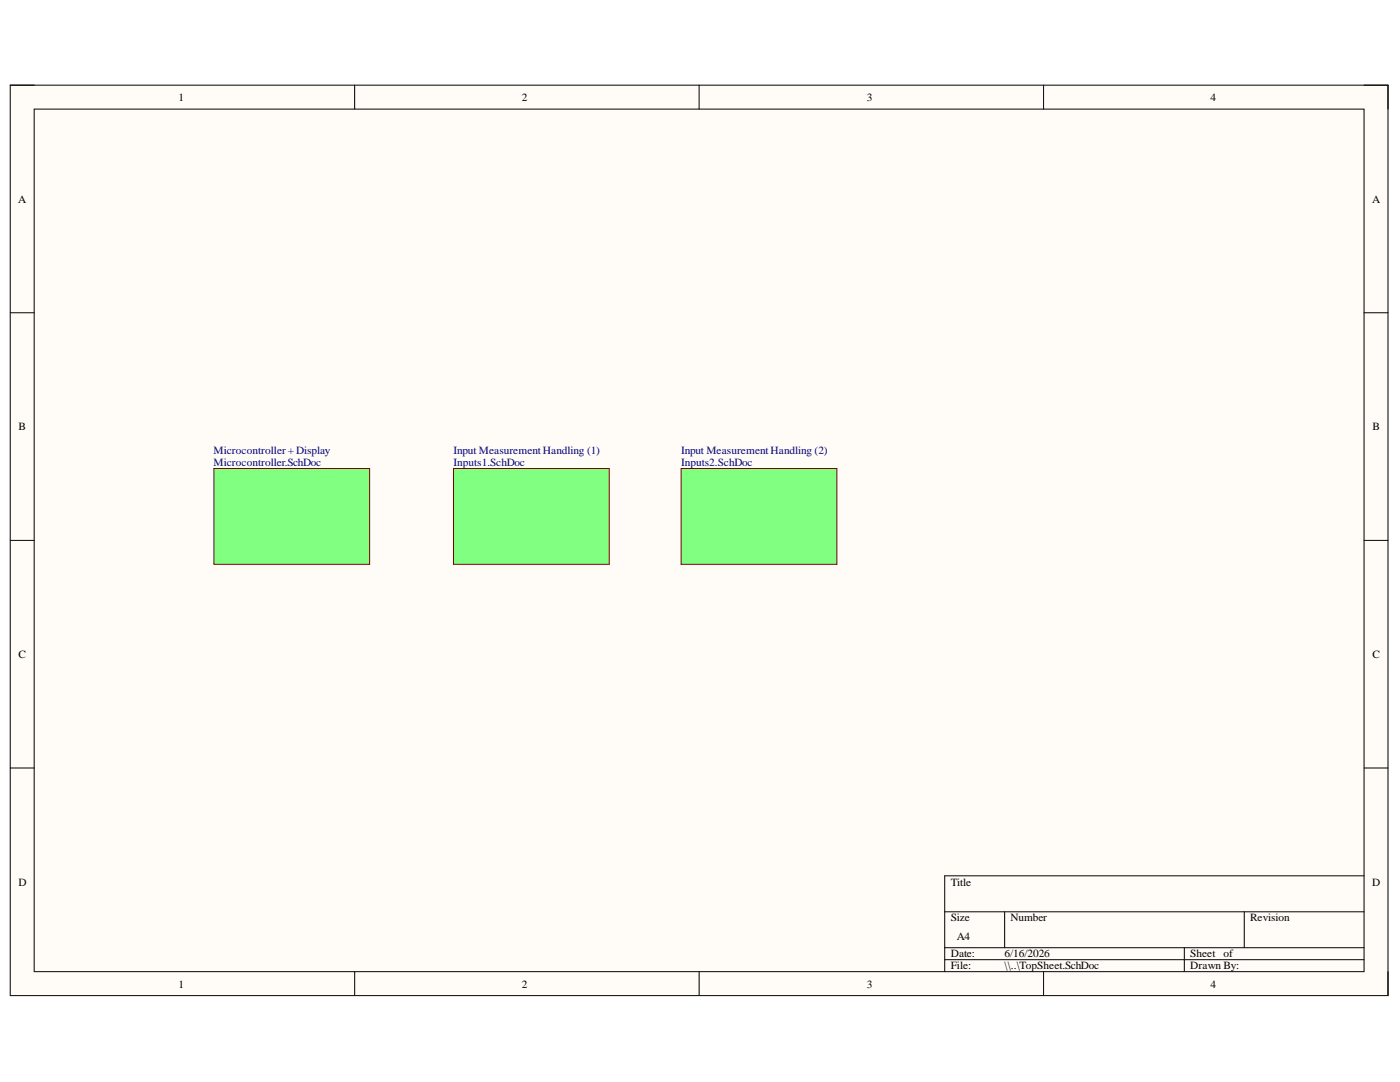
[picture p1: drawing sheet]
<svg xmlns="http://www.w3.org/2000/svg" width="279mm" height="216mm" viewBox="0 0 279 216" stroke-linecap="round" stroke-linejoin="round" font-family="sans-serif">
<defs><g id="words">
<g font-size="2.2">
<text x="35.6" y="20.1">1</text>
<text x="104.1" y="20.1">2</text>
<text x="173" y="20.1">3</text>
<text x="241.6" y="20.1">4</text>
<text x="3.6" y="40.4">A</text>
<text x="273.8" y="40.4">A</text>
<text x="3.7" y="85.8">B</text>
<text x="273.9" y="85.8">B</text>
<text x="3.7" y="131.3">C</text>
<text x="273.9" y="131.3">C</text>
<text x="3.7" y="176.8">D</text>
<text x="189.7" y="176.8">Title</text>
<text x="273.8" y="176.8">D</text>
<text x="189.7" y="183.9">Size</text>
<text x="201.7" y="183.9">Number</text>
<text x="249.5" y="183.9">Revision</text>
<text x="189.7" y="191.1">Date:</text>
<text x="190.9" y="187.5">A4</text>
<text x="200.5" y="191.1">6/16/2026</text>
<text x="237.5" y="191.1">Sheet</text>
<text x="244.2" y="191.1">of</text>
<text x="35.6" y="197.1">1</text>
<text x="104.1" y="197.1">2</text>
<text x="173" y="197.1">3</text>
<text x="189.7" y="193.4">File:</text>
<text x="200.5" y="193.4">\\..\TopSheet.SchDoc</text>
<text x="237.5" y="193.4">Drawn By:</text>
<text x="241.6" y="197.1">4</text>
</g>
<g font-size="2.2" fill="#000080">
<text x="42.6" y="90.7">Microcontroller+ Display</text>
<text x="42.6" y="93">Microcontroller.SchDoc</text>
<text x="90.5" y="90.7">Input Measurement Handling (1)</text>
<text x="90.5" y="93">Inputs1.SchDoc</text>
<text x="135.9" y="90.7">Input Measurement Handling (2)</text>
<text x="135.9" y="93">Inputs2.SchDoc</text>
</g>
</g></defs>
<path d="M2 17h275v181.7h-275z" fill-rule="evenodd" fill="#fffcf8"/>
<path d="M2 17h275v181.7h-275z" fill="none" stroke="#000" stroke-width=".2"/>
<path d="M6.8 21.8h265.4v172.1h-265.4z" fill-rule="evenodd" fill="#fffcf8"/>
<g fill="none" stroke="#000" stroke-width=".2">
<path d="M2 17h4.8M70.8 17v4.8M139.5 17v4.8M208.3 17v4.8M272.2 17h4.8v4.8M6.8 21.8h265.4v172.1h-265.4zM2 62.4h4.8M272.2 62.4h4.8M2 107.8h4.8M272.2 107.8h4.8M2 153.2h4.8M272.2 153.2h4.8"/>
<path d="M272.2 174.8h-83.7v19.1M70.8 193.9v4.8M139.5 193.9v4.8M188.5 181.9h83.7M188.5 189.1h83.7M188.5 191.5h83.7M200.5 181.9v7.2M208.3 193.9v4.8M236.4 189.1v4.8M248.3 181.9v7.2M277 193.9v4.8"/>
</g>
<path d="M42.7 93.5h31.1v19.1h-31.1z" fill-rule="evenodd" fill="#80ff80"/>
<path d="M42.7 93.5h31.1v19.1h-31.1z" fill="none" stroke="#800000" stroke-width=".2"/>
<path d="M90.5 93.5h31.1v19.1h-31.1z" fill-rule="evenodd" fill="#80ff80"/>
<path d="M90.5 93.5h31.1v19.1h-31.1z" fill="none" stroke="#800000" stroke-width=".2"/>
<path d="M135.9 93.5h31.1v19.1h-31.1z" fill-rule="evenodd" fill="#80ff80"/>
<path d="M135.9 93.5h31.1v19.1h-31.1z" fill="none" stroke="#800000" stroke-width=".2"/>
<use href="#words"/>
</svg>
